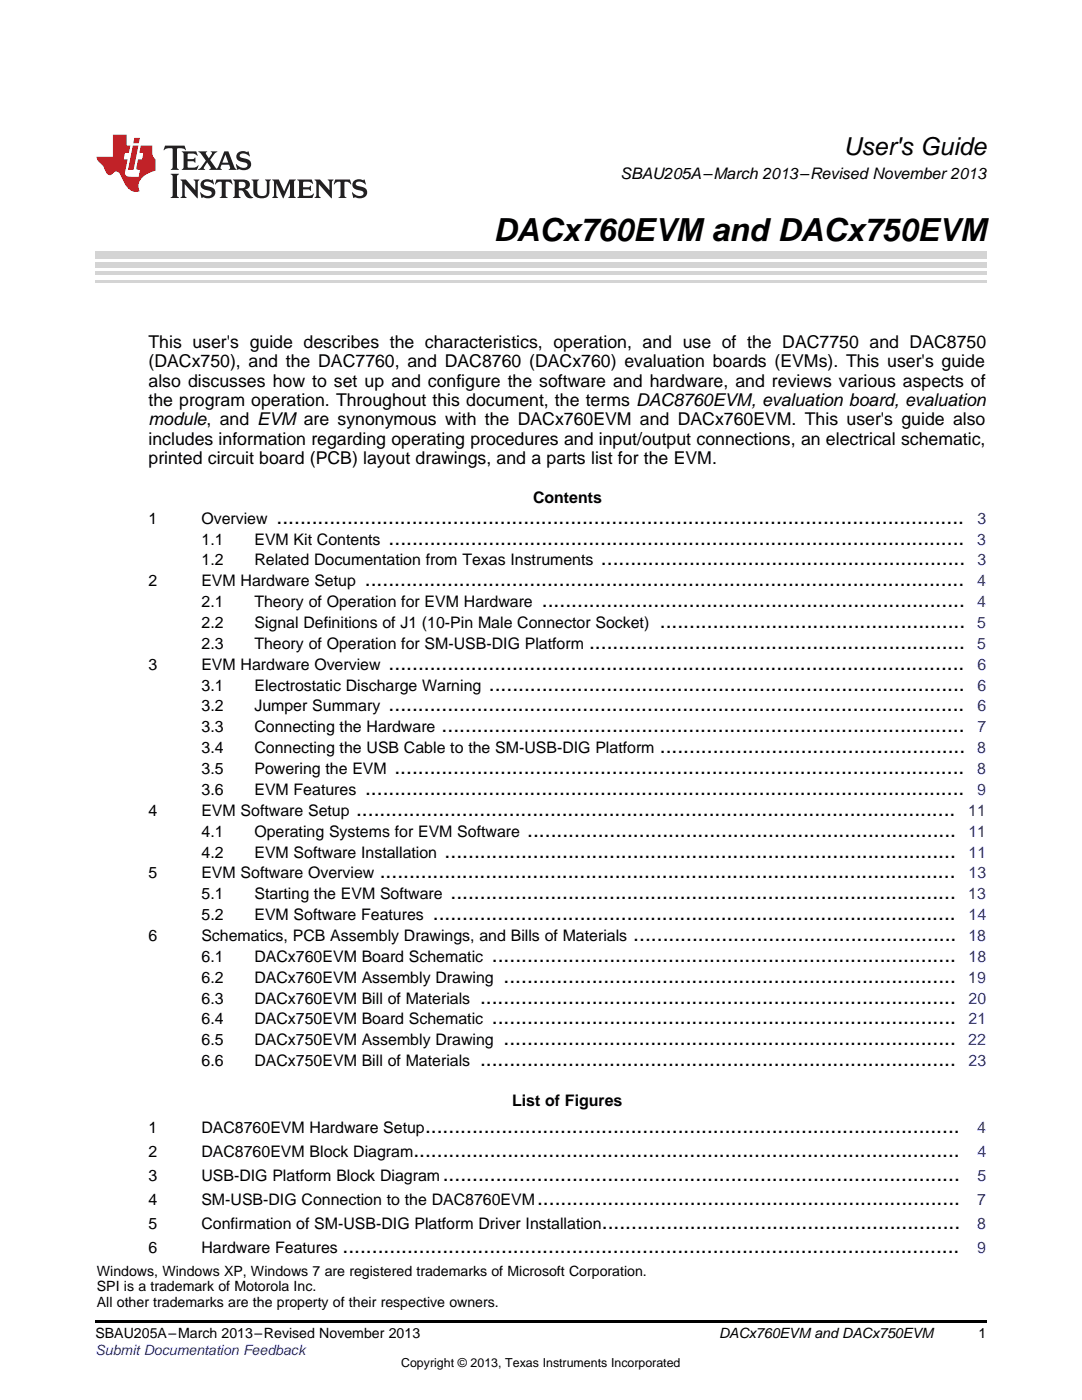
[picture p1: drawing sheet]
<svg xmlns="http://www.w3.org/2000/svg" width="216mm" height="279mm" viewBox="0 0 216 279" stroke-linecap="round" stroke-linejoin="round" font-family="sans-serif">
<defs><g id="words">
<text font-size="6.3" x="98.5" y="48">DACx760EVM and DACx750EVM</text>
<text font-size="4.9" x="168.3" y="30.9">User's Guide</text>
<g font-size="4.2">
<text x="55.2" y="104.5">.....................................................................................................................</text>
<text x="77.5" y="108.7">..................................................................................................</text>
<text x="119.9" y="112.9">..............................................................</text>
<text x="72.8" y="117">......................................................................................................</text>
<text x="108.1" y="121.2">........................................................................</text>
<text x="131.7" y="125.3">....................................................</text>
<text x="117.5" y="129.5">................................................................</text>
<text x="77.5" y="133.7">..................................................................................................</text>
<text x="97.5" y="137.8">.................................................................................</text>
<text x="77.5" y="142">..................................................................................................</text>
<text x="88.1" y="146.2">.........................................................................................</text>
<text x="78.7" y="154.5">.................................................................................................</text>
<text x="131.7" y="150.3">....................................................</text>
<text x="72.8" y="158.6">......................................................................................................</text>
<text x="71" y="162.8">......................................................................................................</text>
<text x="105.2" y="167">.........................................................................</text>
<text x="88.7" y="171.1">.......................................................................................</text>
<text x="75.8" y="175.3">..................................................................................................</text>
<text x="89.9" y="179.5">......................................................................................</text>
<text x="86.4" y="183.6">.........................................................................................</text>
<text x="98.1" y="191.9">...............................................................................</text>
<text x="126.4" y="187.8">.......................................................</text>
<text x="100.5" y="196.1">.............................................................................</text>
<text x="95.8" y="200.3">.................................................................................</text>
<text x="98.1" y="204.4">...............................................................................</text>
<text x="100.5" y="208.6">.............................................................................</text>
<text x="95.8" y="212.8">.................................................................................</text>
<text x="84.8" y="226.2">...........................................................................................</text>
<text x="82.5" y="231">.............................................................................................</text>
<text x="88.4" y="235.8">........................................................................................</text>
<text x="107.2" y="240.6">........................................................................</text>
<text x="120.1" y="245.4">.............................................................</text>
<text x="68.3" y="250.2">.........................................................................................................</text>
</g>
<g font-size="3.5">
<text x="29.6" y="69.4">This user's guide describes the characteristics, operation, and use of the DAC7750 and DAC8750</text>
<text x="29.6" y="73.3">(DACx750), and the DAC7760, and DAC8760 (DACx760) evaluation boards (EVMs). This user's guide</text>
<text x="29.6" y="77.2">also discusses how to set up and configure the software and hardware, and reviews various aspects of</text>
<text x="29.6" y="81">the program operation. Throughout this document, the terms DAC8760EVM, evaluation board, evaluation</text>
<text x="29.6" y="84.9">module, and EVM are synonymous with the DACx760EVM and DACx760EVM. This user's guide also</text>
<text x="29.6" y="88.8">includes information regarding operating procedures and input/output connections, an electrical schematic,</text>
<text x="29.6" y="92.7">printed circuit board (PCB) layout drawings, and a parts list for the EVM.</text>
</g>
<g font-size="3.2">
<text x="123.8" y="35.7">SBAU205A–March 2013–Revised November 2013</text>
<text x="106.4" y="100.5">Contents</text>
<text x="29.6" y="104.5">1</text>
<text x="40.2" y="104.5">Overview</text>
<text x="40.2" y="108.7">1.1</text>
<text x="40.2" y="112.9">1.2</text>
<text x="50.8" y="108.7">EVM Kit Contents</text>
<text x="50.8" y="112.9">Related Documentation from Texas Instruments</text>
<text x="29.6" y="117">2</text>
<text x="40.2" y="117">EVM Hardware Setup</text>
<text x="40.2" y="121.2">2.1</text>
<text x="40.2" y="125.3">2.2</text>
<text x="50.8" y="121.2">Theory of Operation for EVM Hardware</text>
<text x="50.8" y="125.3">Signal Definitions of J1 (10-Pin Male Connector Socket)</text>
<text x="40.2" y="129.5">2.3</text>
<text x="50.8" y="129.5">Theory of Operation for SM-USB-DIG Platform</text>
<text x="29.6" y="133.7">3</text>
<text x="40.2" y="133.7">EVM Hardware Overview</text>
<text x="40.2" y="137.8">3.1</text>
<text x="50.8" y="137.8">Electrostatic Discharge Warning</text>
<text x="40.2" y="142">3.2</text>
<text x="50.8" y="142">Jumper Summary</text>
<text x="40.2" y="146.2">3.3</text>
<text x="50.8" y="146.2">Connecting the Hardware</text>
<text x="40.2" y="150.3">3.4</text>
<text x="40.2" y="154.5">3.5</text>
<text x="50.8" y="150.3">Connecting the USB Cable to the SM-USB-DIG Platform</text>
<text x="50.8" y="154.5">Powering the EVM</text>
<text x="40.2" y="158.6">3.6</text>
<text x="50.8" y="158.6">EVM Features</text>
<text x="29.6" y="162.8">4</text>
<text x="40.2" y="162.8">EVM Software Setup</text>
<text x="40.2" y="167">4.1</text>
<text x="50.8" y="167">Operating Systems for EVM Software</text>
<text x="40.2" y="171.1">4.2</text>
<text x="50.8" y="171.1">EVM Software Installation</text>
<text x="29.6" y="175.3">5</text>
<text x="40.2" y="175.3">EVM Software Overview</text>
<text x="40.2" y="179.5">5.1</text>
<text x="50.8" y="179.5">Starting the EVM Software</text>
<text x="40.2" y="183.6">5.2</text>
<text x="50.8" y="183.6">EVM Software Features</text>
<text x="29.6" y="187.8">6</text>
<text x="40.2" y="187.8">Schematics, PCB Assembly Drawings, and Bills of Materials</text>
<text x="40.2" y="191.9">6.1</text>
<text x="50.8" y="191.9">DACx760EVM Board Schematic</text>
<text x="40.2" y="196.1">6.2</text>
<text x="50.8" y="196.1">DACx760EVM Assembly Drawing</text>
<text x="40.2" y="200.3">6.3</text>
<text x="50.8" y="200.3">DACx760EVM Bill of Materials</text>
<text x="40.2" y="204.4">6.4</text>
<text x="40.2" y="208.6">6.5</text>
<text x="50.8" y="204.4">DACx750EVM Board Schematic</text>
<text x="50.8" y="208.6">DACx750EVM Assembly Drawing</text>
<text x="40.2" y="212.8">6.6</text>
<text x="50.8" y="212.8">DACx750EVM Bill of Materials</text>
<text x="102.2" y="220.6">List of Figures</text>
<text x="29.6" y="226.2">1</text>
<text x="40.2" y="226.2">DAC8760EVM Hardware Setup</text>
<text x="29.6" y="231">2</text>
<text x="40.2" y="231">DAC8760EVM Block Diagram</text>
<text x="29.6" y="235.8">3</text>
<text x="40.2" y="235.8">USB-DIG Platform Block Diagram</text>
<text x="29.6" y="240.6">4</text>
<text x="29.6" y="245.4">5</text>
<text x="40.2" y="240.6">SM-USB-DIG Connection to the DAC8760EVM</text>
<text x="40.2" y="245.4">Confirmation of SM-USB-DIG Platform Driver Installation</text>
<text x="29.6" y="250.2">6</text>
<text x="40.2" y="250.2">Hardware Features</text>
</g>
<g font-size="3.2" fill="#00f">
<text x="195" y="104.5">3</text>
<text x="195" y="108.7">3</text>
<text x="195" y="112.9">3</text>
<text x="195" y="117">4</text>
<text x="195" y="125.3">5</text>
<text x="195" y="121.2">4</text>
<text x="195" y="129.5">5</text>
<text x="195" y="137.8">6</text>
<text x="195" y="133.7">6</text>
<text x="195" y="142">6</text>
<text x="195" y="146.2">7</text>
<text x="195" y="154.5">8</text>
<text x="195" y="150.3">8</text>
<text x="195" y="158.6">9</text>
<text x="193.2" y="162.8">11</text>
<text x="193.2" y="167">11</text>
<text x="193.3" y="171.1">11</text>
<text x="193.2" y="179.5">13</text>
<text x="193.3" y="175.3">13</text>
<text x="193.3" y="183.6">14</text>
<text x="193.2" y="187.8">18</text>
<text x="193.3" y="191.9">18</text>
<text x="193.2" y="196.1">19</text>
<text x="193.3" y="200.3">20</text>
<text x="193.2" y="208.6">22</text>
<text x="193.3" y="204.4">21</text>
<text x="193.3" y="212.8">23</text>
<text x="195" y="226.2">4</text>
<text x="195" y="231">4</text>
<text x="195" y="235.8">5</text>
<text x="195" y="245.4">8</text>
<text x="195" y="240.6">7</text>
<text x="195" y="250.2">9</text>
</g>
<g font-size="2.8">
<text x="19.3" y="254.6">Windows, Windows XP, Windows 7 are registered trademarks of Microsoft Corporation.</text>
<text x="19.3" y="257.7">SPI is a trademark of Motorola Inc.</text>
<text x="19.3" y="260.9">All other trademarks are the property of their respective owners.</text>
<text x="19" y="267.1">SBAU205A–March 2013–Revised November 2013</text>
<text x="143.5" y="267.1">DACx760EVM and DACx750EVM</text>
<text x="195.3" y="267">1</text>
</g>
<text font-size="2.8" fill="#00f" x="19" y="270.4">Submit Documentation Feedback</text>
<text font-size="2.5" x="80" y="272.7">Copyright © 2013, Texas Instruments Incorporated</text>
</g></defs>
<path d="M19 263.5h177.8v.6h-177.8z" fill="#000"/>
<path d="M19 56.1h177.8" fill="none" stroke="#d4d4d4" stroke-width=".42"/>
<g fill="#d4d4d4">
<path d="M19 54.2h177.8v.7h-177.8z"/>
<path d="M19 52.4h177.8v1h-177.8z"/>
<path d="M19 50.3h177.8v1.4h-177.8z"/>
</g>
<path d="M32.9 29.1l-.3 .9h.1a1.64 1.64 0 0 1 1.7-.3l.1 3.6-.4 .6h1.6l-.4-.6v-3.5v-.1l.4-.1a1.36 1.36 0 0 1 1.3 .4h.1l-.3-.9zM36.3 30.2l.3 .3v.3v2.5v.3l-.3 .3h3l.3-.9h-.1a1.87 1.87 0 0 1-2 .4l-.1-1.2h1.2l.4 .3v-1.1l-.4 .3-1.2 .1 .1-1.1 .2-.1a1.66 1.66 0 0 1 1.7 .5l.1-.1-.3-.8zM39.6 30.2l1.5 1.9-.9 1.2-.7 .6h1.4l-.3-.3 .7-1.2 .8 1.2-.3 .3h2.5l-.3-.3 .2-.7h1.5l.2 .6-.3 .4h1.6l-.4-.5-1.2-3.2h-.8l-1.2 2.9-.4 .6-1.3-1.8 .9-1.1 .6-.6h-1.4l.3 .3-.6 1.1-.6-1 .2-.4zM45 30.8l.6 1.7h-1.2zM47.4 30.6a1.04 1.04 0 0 0-.2 1.1 1.04 1.04 0 0 0 1 .6l1 .2a.5 .5 0 0 1 .2 .6 .5 .5 0 0 1-.5 .4 1.76 1.76 0 0 1-1.7-.8l-.1 .1 .3 1.1 .2-.1a2.54 2.54 0 0 0 2.2-.3 1.12 1.12 0 0 0 .2-1.2 1.12 1.12 0 0 0-1-.6l-1-.3a.4 .4 0 0 1-.2-.4 .4 .4 0 0 1 .4-.3 1.6 1.6 0 0 1 1.6 .5h.1l-.3-1-.3 .2-.2-.1a1.62 1.62 0 0 0-1.7 .3zM34.1 34.7l.3 .3 .1 .3v3.6l-.1 .3-.3 .3h1.6l-.3-.3-.1-.3v-3.6l.1-.3 .3-.3zM36 35.8l.4 .6v2.5l-.1 .3-.3 .3h1.2l-.3-.6v-2.1l2.6 2.8v-3.2l.3-.6h-1.2l.3 .4 .1 1.7-1.9-2.1zM40.3 36.2a1.04 1.04 0 0 0-.2 1.1 1.04 1.04 0 0 0 .9 .6l1 .3a.5 .5 0 0 1 .2 .5 .5 .5 0 0 1-.4 .4 1.76 1.76 0 0 1-1.8-.7h-.1l.3 1.1 .2-.1a2.55 2.55 0 0 0 2.3-.3 1.12 1.12 0 0 0 .2-1.2 1.12 1.12 0 0 0-1-.6l-1-.3a.41 .41 0 0 1-.2-.4 .41 .41 0 0 1 .4-.3 1.6 1.6 0 0 1 1.5 .5h.1l-.3-1-.2 .2-.2-.1a1.64 1.64 0 0 0-1.7 .3zM43.2 35.8l-.3 1h.1a.95 .95 0 0 1 1.2-.5v2.6v.3l-.4 .3h1.6l-.3-.3-.1-.3v-2.4l.3-.2a1.02 1.02 0 0 1 1 .5h.1l-.3-1zM46.5 35.8l.3 .4v.2v2.5v.3l-.3 .3h1.5l-.3-.3-.1-1.2a.9 .9 0 0 1 1.2 .8 1.07 1.07 0 0 0 1.7 .6 1.97 1.97 0 0 1-1.1-1.3l-.5-.3a.98 .98 0 0 0 1-1 .98 .98 0 0 0-1-.9zM47.7 36.3h.2a.81 .81 0 0 1 1.1 .6 .64 .64 0 0 1-.7 .7h-.7zM50.2 35.8l.3 .4 .1 .2v1.9a1.59 1.59 0 0 0 2.1 1.2 1.15 1.15 0 0 0 1.1-1.2v-2.1l.3-.4h-1.2l.3 .6v1.9a.97 .97 0 0 1-.7 .9 .97 .97 0 0 1-1.1-.6l-.1-2.2 .1-.2 .3-.4zM54.3 35.8l.3 .4 .1 .2v2.5l-.4 .6h1.2l-.4-.6v-2.3l1.4 3 1.4-3v2.3l-.4 .6h1.5l-.3-.3v-.3v-2.5v-.2l.3-.4h-1.3l-1 2.4-1.1-2.4zM59.3 35.8l.3 .4 .1 .2v2.5l-.1 .3-.3 .3h3l.4-.8-.1-.1a1.88 1.88 0 0 1-2.1 .4v-1.2h1.2l.3 .3v-1l-.3 .2-1.2 .1v-1l.3-.1a1.66 1.66 0 0 1 1.6 .4h.1l-.3-.9zM62.8 35.8l.3 .6v2.5v.3l-.3 .3h1.2l-.4-.6v-2.1l2.6 2.8v-3.2l.3-.6h-1.1l.3 .4v1.7l-1.8-2.1zM66.9 35.8l-.3 1h.1a.95 .95 0 0 1 1.2-.5v2.6v.3l-.4 .3h1.6l-.3-.3-.1-.3v-2.4l.3-.2a1.02 1.02 0 0 1 1 .5h.1l-.3-1zM70.6 36.2a1.04 1.04 0 0 0-.2 1.1 1.04 1.04 0 0 0 .9 .6l1 .3a.5 .5 0 0 1 .2 .5 .5 .5 0 0 1-.4 .4 1.75 1.75 0 0 1-1.8-.7h-.1l.3 1.1 .2-.1a2.56 2.56 0 0 0 2.3-.3 1.12 1.12 0 0 0 .2-1.2 1.12 1.12 0 0 0-1-.6l-1-.3a.4 .4 0 0 1-.2-.4 .4 .4 0 0 1 .4-.3 1.6 1.6 0 0 1 1.5 .5h.1l-.3-1-.2 .2-.2-.1a1.64 1.64 0 0 0-1.7 .3z" fill="#231f20"/>
<path d="M22.5 26.9v4.4h-3.2a2.57 2.57 0 0 0 1.2 1.7l.4 .8a1.22 1.22 0 0 0 1.3 1.1l.2-.2a.9 .9 0 0 1 1-.5 .9 .9 0 0 1 .7 .9l.5 1.1a2.58 2.58 0 0 0 3.3 1.9 2.35 2.35 0 0 1 .9-3.1l1.1-.6 1.1-.3v-2.3a1.45 1.45 0 0 1-.6-1.3v-1.5h-2.3l-.3 1.5h.8l-.2 1.3h-.9l-.3 1.6 .1 .4 .7 .1-.3 1.4h-1.1a1.52 1.52 0 0 1-1.7-.6l.6-2.9h-.8l.2-1.3h.8l.3-1.5h-.7v-2.1zM26.5 29l-1 4.9h1.2l.9-4.9zM26.8 27.5l-.2 1.1h1.1l.2-1.1z" fill="#ee1d23"/>
<use href="#words"/>
</svg>
